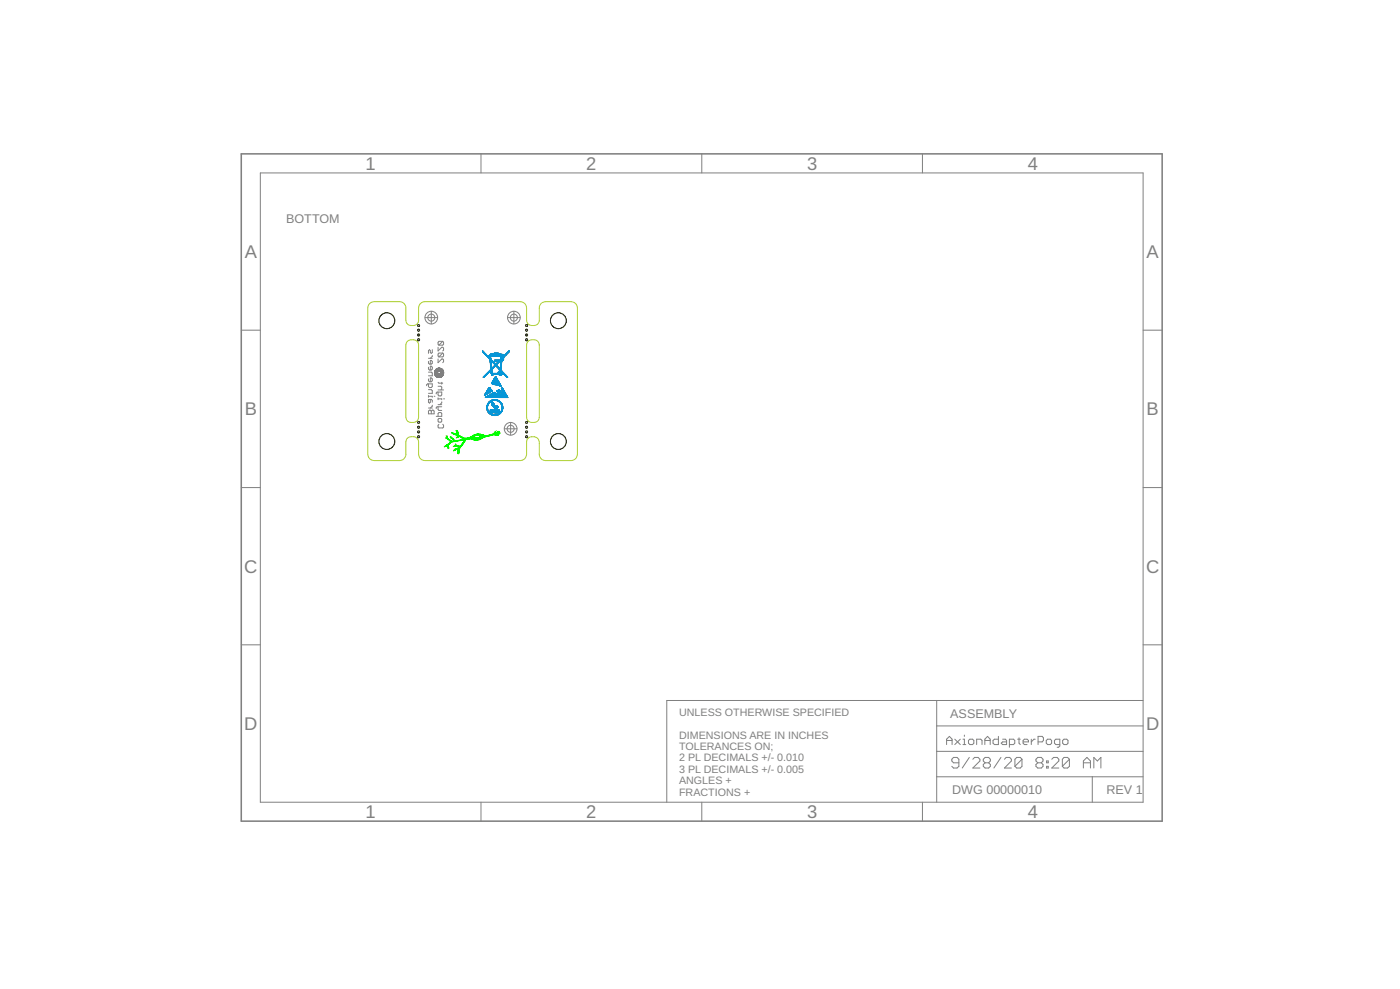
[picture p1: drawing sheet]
<svg xmlns="http://www.w3.org/2000/svg" width="210mm" height="148mm" viewBox="0 0 210 148" stroke-linecap="round" stroke-linejoin="round" font-family="sans-serif">
<defs><g id="words">
<g font-size="2.8" fill="#808080">
<text x="54.8" y="25.5">1</text>
<text x="87.9" y="25.5">2</text>
<text x="121" y="25.5">3</text>
<text x="154.1" y="25.5">4</text>
<text x="36.7" y="38.7">A</text>
<text x="171.9" y="38.7">A</text>
<text x="36.7" y="62.2">B</text>
<text x="171.9" y="62.2">B</text>
<text x="36.6" y="85.8">C</text>
<text x="171.8" y="85.8">C</text>
<text x="36.6" y="109.4">D</text>
<text x="171.8" y="109.4">D</text>
<text x="54.8" y="122.6">1</text>
<text x="87.9" y="122.6">2</text>
<text x="121" y="122.6">3</text>
<text x="154.1" y="122.6">4</text>
</g>
<g font-size="1.9" fill="#808080">
<text x="42.9" y="33.4">BOTTOM</text>
<text x="142.5" y="107.5">ASSEMBLY</text>
<text x="142.8" y="118.9">DWG 00000010</text>
<text x="165.9" y="118.9">REV 1</text>
</g>
<g font-size="1.6" fill="#808080">
<text x="101.8" y="107.2">UNLESS OTHERWISE SPECIFIED</text>
<text x="101.8" y="110.7">DIMENSIONS ARE IN INCHES</text>
<text x="101.8" y="112.4">TOLERANCES ON;</text>
<text x="101.8" y="114.1">2 PL DECIMALS +/- 0.010</text>
<text x="101.8" y="115.8">3 PL DECIMALS +/- 0.005</text>
<text x="101.8" y="117.5">ANGLES +</text>
<text x="101.8" y="119.2">FRACTIONS +</text>
</g>
</g></defs>
<g fill="none" stroke="#808080" stroke-width=".15">
<path d="M63.7 47.6h1.9M64.2 54.1v.3l.2 .1h.3l.1-.1v-.3l-.3-.1v.5M64.2 55v.3l.2 .1h.3l.1-.1v-.3l-.3-.1v.5M64.2 56.8v.2l.2 .2h.3l.1-.2v-.2l-.3-.2v.6M64.2 57.5v.4l.2 .2h.3l.1-.2v-.4h-.7l-.1 .3M64.2 59.2v.3M64.2 55.8h.5l.1 .1v.4h-.6M64.2 58.4h.5l.1 .1v.4h-.6M64.2 59.4h.6v.1M64.2 53.7h.6M64.5 59.8v.5l-.1 .1-.2-.1v-.5h.5l.1 .2v.3M64.7 46.6v1.9"/>
<path d="M64.8 52.4v.4l-.1 .1-.2-.1v-.3l-.1-.1-.2 .1v.4M64.8 53.3v.1l-.3 .3M65.1 59.4h.1M65.7 52v.6l.5-.6 .3 .2v.3l-.1 .1M65.7 53.8v.5l.5-.5 .3 .1v.3l-.1 .1M65.7 58.7v.5l.1 .1h.3l.1-.1v-.5h-.7l-.1 .3M65.7 59.6v.3M65.7 57.9h.4l.1 .1v.3l-.1 .1M65.7 59.8h.5v.1M65.7 58.4h.8M65.7 57.3l.1 .1h.6M66.2 57.3v.3"/>
<path d="M66.4 51.1l.1 .2v.3l-.1 .1h-.6M66.4 52.9l.1 .1v.3l-.1 .2h-.6M66.4 51.1h-.6l-.1 .2v.3l.1 .1M66.4 52.9h-.6l-.1 .1v.3l.1 .2M66.4 52.9l-.6 .6M66.4 51.1l-.6 .6M66.5 59.8h.2M76.1 47.6h1.9M77 46.6v1.9M64.2 61.6l.2-.2 .3 .2 .2-.2 .2 .2v.4h-.9zM64.2 61.1h.6M64.7 61.6v.4"/>
<path d="M64.8 60.7v.2l-.3 .2M65.4 62.4h.8v-.4l-.1-.2h-.3l-.1 .2v.4M65.7 60.9v.5l.1 .1h.4M65.7 60.6h.5M65.8 63.6l-.1 .1v.3l.1 .1h.6l.1-.1v-.3l-.1-.1M65.8 62.7h.3l.1 .1v.3l-.1 .1h-.3l-.1-.1v-.3zM66.2 60.2v.1l-.2 .3M66.2 60.9h-.7l-.1 .3M75.6 64.2h1.9M76.6 63.3v1.9"/>
<circle cx="64.7" cy="47.6" r=".95"/>
<circle cx="64.7" cy="47.6" r=".53"/>
<circle cx="77" cy="47.6" r=".95"/>
<circle cx="77" cy="47.6" r=".53"/>
<circle cx="76.6" cy="64.2" r=".95"/>
<circle cx="76.6" cy="64.2" r=".53"/>
</g>
<circle cx="79" cy="65.4" r=".15" fill="none" stroke="#afd134" stroke-width=".15"/>
<circle cx="79" cy="65.4" r=".15" fill="#fff" stroke="#000" stroke-width=".15"/>
<circle cx="79" cy="63.3" r=".15" fill="none" stroke="#afd134" stroke-width=".15"/>
<circle cx="79" cy="63.3" r=".15" fill="#fff" stroke="#000" stroke-width=".15"/>
<circle cx="79" cy="64" r=".15" fill="none" stroke="#afd134" stroke-width=".15"/>
<circle cx="79" cy="64" r=".15" fill="#fff" stroke="#000" stroke-width=".15"/>
<circle cx="79" cy="64.7" r=".15" fill="none" stroke="#afd134" stroke-width=".15"/>
<circle cx="79" cy="64.7" r=".15" fill="#fff" stroke="#000" stroke-width=".15"/>
<circle cx="83.7" cy="66.1" r="1.19" fill="none" stroke="#afd134" stroke-width=".15"/>
<circle cx="83.7" cy="66.1" r="1.19" fill="#fff" stroke="#000" stroke-width=".15"/>
<g fill="none" stroke="#afd134" stroke-width=".15">
<path d="M55.4 45.5l.7-.3h3.8a.94 .94 0 0 1 1 .9v1.9a.97 .97 0 0 0 .9 .8 .97 .97 0 0 0 1-.8v-1.9a.94 .94 0 0 1 .9-.9h14.3a.94 .94 0 0 1 1 .9v1.9a.97 .97 0 0 0 .9 .8 .97 .97 0 0 0 1-.8v-1.9a.94 .94 0 0 1 .9-.9h3.8a.94 .94 0 0 1 1 .9v22a.94 .94 0 0 1-1 .9h-3.8a.94 .94 0 0 1-.9-.9v-1.7a.96 .96 0 0 0-.9-1 .96 .96 0 0 0-1 .8v1.9a.94 .94 0 0 1-1 .9h-14.3a.94 .94 0 0 1-.9-.9v-1.9a.97 .97 0 0 0-1-.8 .97 .97 0 0 0-.9 .8v1.9a.94 .94 0 0 1-1 .9h-3.8a.94 .94 0 0 1-1-.9v-22zM61 51.2a1.02 1.02 0 0 1 1.8 .5v10.8a.97 .97 0 0 1-1 .8 .97 .97 0 0 1-.9-.8v-10.8zM79.1 51.2a1.02 1.02 0 0 1 1.8 .5v10.8a.97 .97 0 0 1-1 .8 .97 .97 0 0 1-.9-.8v-10.8z"/>
<circle cx="79" cy="50.9" r=".15"/>
</g>
<circle cx="79" cy="50.9" r=".15" fill="#fff" stroke="#000" stroke-width=".15"/>
<circle cx="79" cy="48.8" r=".15" fill="none" stroke="#afd134" stroke-width=".15"/>
<circle cx="79" cy="48.8" r=".15" fill="#fff" stroke="#000" stroke-width=".15"/>
<circle cx="79" cy="49.5" r=".15" fill="none" stroke="#afd134" stroke-width=".15"/>
<circle cx="79" cy="49.5" r=".15" fill="#fff" stroke="#000" stroke-width=".15"/>
<circle cx="79" cy="50.2" r=".15" fill="none" stroke="#afd134" stroke-width=".15"/>
<circle cx="79" cy="50.2" r=".15" fill="#fff" stroke="#000" stroke-width=".15"/>
<circle cx="62.8" cy="50.9" r=".15" fill="none" stroke="#afd134" stroke-width=".15"/>
<circle cx="62.8" cy="50.9" r=".15" fill="#fff" stroke="#000" stroke-width=".15"/>
<circle cx="62.8" cy="48.8" r=".15" fill="none" stroke="#afd134" stroke-width=".15"/>
<circle cx="62.8" cy="48.8" r=".15" fill="#fff" stroke="#000" stroke-width=".15"/>
<circle cx="62.8" cy="49.5" r=".15" fill="none" stroke="#afd134" stroke-width=".15"/>
<circle cx="62.8" cy="49.5" r=".15" fill="#fff" stroke="#000" stroke-width=".15"/>
<circle cx="62.8" cy="50.2" r=".15" fill="none" stroke="#afd134" stroke-width=".15"/>
<circle cx="62.8" cy="50.2" r=".15" fill="#fff" stroke="#000" stroke-width=".15"/>
<circle cx="62.8" cy="65.4" r=".15" fill="none" stroke="#afd134" stroke-width=".15"/>
<circle cx="62.8" cy="65.4" r=".15" fill="#fff" stroke="#000" stroke-width=".15"/>
<circle cx="62.8" cy="63.3" r=".15" fill="none" stroke="#afd134" stroke-width=".15"/>
<circle cx="62.8" cy="63.3" r=".15" fill="#fff" stroke="#000" stroke-width=".15"/>
<circle cx="62.8" cy="64" r=".15" fill="none" stroke="#afd134" stroke-width=".15"/>
<circle cx="62.8" cy="64" r=".15" fill="#fff" stroke="#000" stroke-width=".15"/>
<circle cx="62.8" cy="64.7" r=".15" fill="none" stroke="#afd134" stroke-width=".15"/>
<circle cx="62.8" cy="64.7" r=".15" fill="#fff" stroke="#000" stroke-width=".15"/>
<circle cx="83.7" cy="48" r="1.19" fill="none" stroke="#afd134" stroke-width=".15"/>
<circle cx="83.7" cy="48" r="1.19" fill="#fff" stroke="#000" stroke-width=".15"/>
<circle cx="58" cy="48" r="1.19" fill="none" stroke="#afd134" stroke-width=".15"/>
<circle cx="58" cy="48" r="1.19" fill="#fff" stroke="#000" stroke-width=".15"/>
<circle cx="58" cy="66.1" r="1.19" fill="none" stroke="#afd134" stroke-width=".15"/>
<circle cx="58" cy="66.1" r="1.19" fill="#fff" stroke="#000" stroke-width=".15"/>
<g fill="none" stroke="#808080" stroke-width=".15">
<path d="M39 25.9h132.4v94.3h-132.4zM72.1 23.1v2.8M105.2 23.1v2.8M138.3 23.1v2.8M36.2 49.5h2.8M65.2 55.8v.1M65.2 55.6v.5M65.2 55.5v.7M65.3 55.5v.7M65.3 55.4v.9M65.3 55.9v.4M65.3 55.4v.4"/>
<path d="M65.4 56.1v.3M65.4 55.4v.2M65.4 55.3v.3M65.4 56.2v.2M65.4 55.3v.2M65.4 55.7v.2M65.5 56.2v.2M65.5 55.3v.2M65.5 55.6v.4M65.5 56.3v.2M65.5 55.2v.3M65.5 55.6v.5"/>
<path d="M65.6 56.3v.2M65.6 55.2v.2M65.6 55.5v.6M65.6 55.5v.7M65.6 55.9v.3M65.6 55.5v.3M65.7 55.2v.2M65.7 56v.2M65.7 56.3v.2M65.7 55.5v.2M65.7 55.5v.1M65.7 55.2v.1"/>
<path d="M65.7 56.1v.1M65.7 56.4v.1M65.8 55.2v.1M65.8 56.1v.1M65.8 56.4v.1M65.9 56.4v.1M65.9 55.2v.1M65.9 56.1v.1M65.9 56v.2M66 55.2v.2M66 55.5v.1M66 56v.2"/>
<path d="M66 56.3v.2M66 55.5v.2M66 55.2l.1 .2M66 55.5l.1 .3M66.1 55.9l-.1 .3M66.1 55.2v.2M66.1 55.5v.7M66.1 56.3v.2M66.1 55.5v.6M66.1 55.2l.1 .3M66.1 55.6v.5M66.2 56.2l-.1 .3"/>
<path d="M66.2 55.3v.2M66.2 55.6v.4M66.2 56.2v.2M66.2 55.8v.1M66.3 55.3v.3M66.3 56.1v.3M66.3 55.4v.3M66.3 56v.3M66.3 55.4v.9M66.4 55.4v.9M66.4 55.5v.7M66.5 55.6v.5"/>
<path d="M171.4 49.5h2.8M36.2 73h2.8M171.4 73h2.8M36.2 96.6h2.8M171.4 96.6h2.8M140.4 116.4h31M140.4 104.9v15.3M140.4 112.6h31M140.4 108.8h31M141.9 111.5v-.8l.4-.4 .4 .4v.8M141.9 110.9h.8M143.2 110.7l.8 .8"/>
<path d="M143.8 114.3h-.8l-.3-.3v-.3l.3-.2h.5l.3 .2v1.1l-.3 .3h-.5l-.3-.3M144 110.7l-.8 .8M144.4 110.7h.2v.8M144.4 111.5h.4M144.6 110.1v.2M145.2 110.9l.2-.2h.4l.2 .2v.4l-.2 .2h-.4l-.2-.2zM145.3 113.5l-1 1.6M145.9 113.7l.2-.2h.5l.3 .2v.3l-1 1.1h1M146.4 111.5v-.8h.6l.2 .2v.6M147.7 110.9h.8M147.7 111.5v-.8l.4-.4 .4 .4v.8M147.7 114.3l-.3-.3v-.3l.3-.2h.5l.3 .2v.3l-.3 .3"/>
<path d="M147.7 114.3l-.3 .2v.3l.3 .3h.5l.3-.3v-.3l-.3-.2M147.7 114.3h.5M149.7 110.3v1.2h-.6l-.2-.2v-.4l.2-.2h.6M150.1 113.5l-1.1 1.6M150.3 110.7h.4l.2 .2v.6h-.6l-.2-.2 .2-.2h.6M150.6 113.7l.3-.2h.5l.2 .2v.3l-1 1.1h1M151.3 111.5h.7l.1-.2v-.4l-.1-.2h-.7v1.3M152.6 110.7h.4M152.8 110.5v.8l.2 .2M153.2 113.7v1.1l-.2 .3h-.6l-.2-.3M153.2 113.7l-.2-.2h-.6l-.2 .2v1.1M153.2 113.7l-1 1.1"/>
<path d="M153.4 111.1h.8v-.2l-.2-.2h-.4l-.2 .2v.4l.2 .2h.4M154.6 110.7v.8M155.2 110.7h-.2l-.4 .4M155.6 114.3l-.3 .2v.3l.3 .3h.5l.3-.3v-.3l-.3-.2M155.6 114.3l-.3-.3v-.3l.3-.2h.5l.3 .2v.3l-.3 .3M155.6 114.3h.5M155.6 111.1h.7l.1-.2v-.4l-.1-.2h-.7v1.2M156.9 110.9l.2-.2h.4l.2 .2v.4l-.2 .2h-.4l-.2-.2zM156.9 114.8h.3v.3h-.3zM156.9 114h.3v.3h-.3zM157.7 113.7l.3-.2h.5l.2 .2v.3l-1 1.1h1M158.9 111.5h-.6l-.2-.2v-.4l.2-.2h.6v1.1l-.2 .2h-.2"/>
<path d="M159.3 110.9l.2-.2h.4l.2 .2v.4l-.2 .2h-.4l-.2-.2zM160.3 113.7v1.1l-.2 .3h-.6l-.2-.3M160.3 113.7l-.2-.2h-.6l-.2 .2v1.1M160.3 113.7l-1 1.1M162.4 114.3h1.1M162.4 115.1v-1.1l.6-.5 .5 .5v1.1M163.8 116.4v3.8M164 115.1v-1.6l.5 .5 .6-.5v1.6M171.4 104.9h-71.4v15.3M72.1 120.2v2.8M105.2 120.2v2.8M138.3 120.2v2.8"/>
</g>
<path d="M36.2 23.1h138v99.9h-138z" fill="none" stroke="#808080" stroke-width=".23"/>
<g fill="none" stroke="#0696d7" stroke-width=".15">
<path d="M72.3 52.7h.2M72.3 52.6h.1M72.4 52.6h.1M72.4 52.7h.1M72.4 52.8h.2M72.5 52.8h.1M72.5 52.8l.1 .1M72.5 56.4h.2M72.5 52.9h.2M72.6 56.5h-.2M72.6 52.9h.1M72.6 53h.2"/>
<path d="M72.6 56.5h-.1M72.6 59.2h.1M72.7 56.4l-.2 .1M72.7 53h.1M72.7 56.3h.1M72.7 53.1h.2M72.7 56.4h-.1M72.7 59h.3M72.7 59.5h3.4M72.8 56.3h-.2M72.8 59.5h3.3M72.8 59.2h-.2"/>
<path d="M72.8 53.1h.1M72.8 53.2h.2M72.8 58.9h.5M72.8 56.1h.2M72.8 59.1l-.1 .1M72.9 53.2h.1M72.9 59.5h3.2M72.9 56.2h-.2M72.9 53.3h.1M72.9 59.1h-.2M72.9 58.7h.6M72.9 53.3h.2"/>
<path d="M73 56.1l-.2 .1M73 59.5v.1M73 59.4h3.1M73 53.3h.1M73 59.1h-.3M73 53.4h.2M73 59.4h1.6M73 56.1h-.1M73 55.9h.2M73 58.5h.8M73.1 56h-.2M73.1 53.4l.1 .1"/>
<path d="M73.1 59.4h1.3M73.1 58.5h.6M73.1 59.5v.1M73.1 58.4h.6M73.1 53.5h.2M73.1 59h-.4M73.1 59.3h1.2M73.1 58.4h.5M73.2 55.9l-.2 .1M73.2 58.3h.4M73.2 55.8h.1M73.2 53.6h.1"/>
<path d="M73.2 58.9l-.4 .1M73.2 58.3h.3M73.2 55.9h-.2M73.2 53.6h.2M73.2 59.3h1.1M73.2 58.9h-.4M73.2 58.2h.3M73.3 55.8l-.2 .1M73.3 53.6h.1M73.3 58.1h.2M73.3 53.7h.3M73.3 59.2h1"/>
<path d="M73.3 58.1h.1M73.3 55.8h-.2M73.3 53.3h2.2M73.3 55.6h.1M73.3 58.8l-.5 .1M73.4 55.7l-.2 .1M73.4 53.7h.2M73.4 55.7h-.2M73.4 53.8h.2M73.4 59.2h.7M73.4 55.6l-.1 .1M73.4 53.8l.2 .1"/>
<path d="M73.4 53.6h.2M73.4 53.5h.2M73.4 53.4h.2M73.4 58.8h-.5M73.5 53.9h.2M73.5 53.1h.4M73.5 59.1h.6M73.5 55.6h-.2M73.5 55.4h.2M73.5 54.1h.1M73.5 54l.3 .1M73.5 54h.2"/>
<path d="M73.5 54.4h.1M73.5 54.3h.1M73.5 54.2h.1M73.5 58.8h-.6M73.5 55.5l-.1 .1M73.5 54.6h.2M73.5 54.6h.1M73.5 54.5h.1M73.6 55.4h.1M73.6 54.9h.1M73.6 54.8h.1M73.6 54.7h.1"/>
<path d="M73.6 54.6h.1M73.6 55.5h-.2M73.6 55.2h.1M73.6 55.1h.1M73.6 55h.1M73.6 53.2h-.2M73.6 55.3h.2M73.6 55.2h.3M73.6 55.6h.1M73.6 55.5h.1M73.6 53h1.5M73.6 59h.5"/>
<path d="M73.6 55.9h1.3M73.6 55.9h1.2M73.6 55.9h.2M73.6 55.8h.2M73.6 55.8h.1M73.6 55.7h.1M73.6 53.2h.3M73.6 53h1.4M73.6 58.7h-.7M73.7 56h1.2M73.7 59h.4M73.7 60h1"/>
<path d="M73.7 56h1.3M73.7 54.1h.1M73.7 59.5v.1M73.7 56.2h.2M73.7 56.1h.2M73.7 58.7h-.7M73.7 57.4h1.2M73.7 55.5h-.3M73.7 54.1h.2M73.7 57.4l1.3 .1M73.7 54.1l.2 .1M73.7 59h.6"/>
<path d="M73.7 57.3h1.2M73.7 59.9h.9M73.8 55.3h-.2M73.8 54.2h.1M73.8 57.3h1M73.8 55.1h.1M73.8 58.6h-.8M73.8 57.5h1.2M73.8 58.9h.5M73.8 57.2h1M73.8 55.2l-.2 .1M73.8 54.2l.2 .1"/>
<path d="M73.8 57.5l1.2 .1M73.9 54.3h.1M73.9 53.2h-.5M73.9 57.1h.8M73.9 58.9h.4M73.9 59.9h.6M73.9 55.2h-.2M73.9 54.3l.2 .1M73.9 57.6h1.1M73.9 57h.8M73.9 58.9h.3M74 54.4h.1"/>
<path d="M74 57h.7M74 55.1h-.2M74 54.9h.1M74 57.6h1M74 56.9h.6M74 53.1h-.4M74 58.8h.2M74 55.1h-.1M74 52.9h.7M74 54.5h.2M74 56.8h.6M74.1 55h-.2"/>
<path d="M74.1 56.8h.4M74.1 54.5h.2M74.1 58.8h.1M74.1 56.7h.4M74.1 54.8h.2M74.1 54.6h.2M74.1 54.1h.8M74.1 54.1h.9M74.1 54h.9M74.1 54h.7M74.1 59.1h-.6M74.1 54.8h.4"/>
<path d="M74.1 54.2h.8M74.1 53.1h.6M74.1 52.9h.6M74.1 57.6h.1M74.1 56.6h.4M74.2 54.9h-.2M74.2 54.7h.2M74.2 54.6h.2M74.2 57.6l.9 .1M74.2 56.6h.2M74.2 56.5h.2M74.2 59.1h.1"/>
<path d="M74.2 57.6l.1 .1M74.3 56.5h.1M74.3 54.8h-.2M74.3 59h.1M74.3 56.4l.1 .1M74.3 59.1h.1M74.3 56.4h.1M74.3 59.2h-1M74.4 54.8h.1M74.4 59.1h.1M74.4 59.2h.1M74.4 54.9h.2"/>
<path d="M74.4 59.4h.2M74.4 54.6l-.2 .1M74.4 59.2l.1 .1M74.4 59.3h.1M74.4 59.1h.3M74.4 58.6h.2M74.5 54.9h.1M74.5 54.5h.1M74.5 58.7h.2M74.5 57.7h.1M74.5 54.6h-.2M74.5 59.1h-.2"/>
<path d="M74.5 58.5h.1M74.5 55h.2M74.5 54.5h-.1M74.5 59h.1M74.6 55h.1M74.6 55.1h.2M74.6 54.5h-.2M74.6 54.3h.1M74.6 58.7h.1M74.6 57.7h.5M74.6 54.3h.2M74.6 58.8h.2"/>
<path d="M74.6 54.4h-.1M74.6 58.5h.1M74.7 59.4h1.4M74.7 59.1h.1M74.7 58.5h.1M74.7 55.1h.1M74.7 59.2h.1M74.7 58.9h.1M74.7 58.8h.1M74.7 58.6h.1M74.7 55.9h.1M74.7 55.8h.1"/>
<path d="M74.7 55.8h.2M74.7 55.2h.2M74.7 54.4h-.2M74.7 59.2h.2M74.7 54.3l-.1 .1M74.7 59.4h.3M74.7 59.3h.2M74.7 59.2l.2 .1M74.7 58.9l.1 .1M74.7 58.5h.2M74.7 56.1h.6M74.7 55.7h.7"/>
<path d="M74.7 59h.2M74.7 58.4h.1M74.8 55.7h.5M74.8 53.1h.4M74.8 59.5v.1M74.8 59.1h.1M74.8 59h.1M74.8 58.7h.1M74.8 58.6h.1M74.8 58.5h.1M74.8 56.1h.4M74.8 56.1h.5"/>
<path d="M74.8 55.2h.1M74.8 59.2h.1M74.8 58.7h.2M74.8 55.6h.5M74.8 58.4h.1M74.8 57.7h.3M74.8 55.3h.2M74.8 54.2l-.1 .1M74.8 56.2h.4M74.8 55.3h.3M74.8 57.7l.3 .1M74.9 58.5h.1"/>
<path d="M74.9 55.4h.2M74.9 58.9h.1M74.9 58.8h.1M74.9 58.7h.1M74.9 55.9h.2M74.9 55.8h.2M74.9 54.1l-.8 .1M74.9 55.6h.3M74.9 53.1h.6M74.9 57.8h.2M75 56h.1M75 55.7l-.3 .1"/>
<path d="M75 54h.1M75 58.9h-.1M75 58.7h-.2M75 57.8h.1M75 55.5h.2M75 55.5h.1M75 55.4h.1M75 58.6h-.1M75 55.8h.1M75 55.3h.1M75 55.2h.1M75 53.9h.5"/>
<path d="M75 59.3h.1M75 57.9h.1M75 55.1h.1M75 59.2h.1M75 55h.1M75 54.9h.2M75 54.8h.2M75 53.1h.5M75 59.1h.1M75 59.1h.9M75.1 56h.2M75.1 54.8h.1"/>
<path d="M75.1 54.7h.1M75.1 54h-.2M75.1 59.2l-.1 .1M75.1 55.7l.3 .1M75.1 54.6h.1M75.1 54.5h.1M75.1 54.4h.1M75.1 54.3h.1M75.1 53.8h.2M75.1 53.2h.4M75.1 59.3l.9 .1M75.1 54.2h.1"/>
<path d="M75.1 54.1h.1M75.1 59.3h.9M75.1 54h.1M75.1 53.6h.4M75.1 59.2l.9 .1M75.1 59.2h.9M75.1 59.2h.8M75.1 55.8h.3M75.1 59.1h.8M75.2 55.9h.2M75.2 55.8h.3M75.2 53.5h.1"/>
<path d="M75.2 53.4h.1M75.2 59.1h.7M75.2 58.2h.2M75.2 55.9h.3M75.2 55.8l.3 .1M75.2 59h.6M75.2 58.2l.2 .1M75.2 54.4h-.1M75.2 58.3h.2M75.2 58.1h.1M75.2 54.2l-.1 .1M75.2 58.9h.6"/>
<path d="M75.2 58.8h.5M75.2 58.4h.3M75.3 58.7h.4M75.3 58.4h.2M75.3 53.5h-.1M75.3 58.7h.3M75.3 58.5h.2M75.3 58.1h.1M75.3 53.7l-.2 .1M75.3 53.1h.1M75.3 58.6h.3M75.3 58.5h.3"/>
<path d="M75.3 56h-.2M75.4 53.7h-.3M75.4 53.8h.1M75.4 53.7h.1M75.4 53.5h.1M75.4 55.9l.2 .1M75.4 55.9h.2M75.5 53.4h-2.2M75.5 56h.1M75.5 53.9l-.5 .1M75.5 53.7h-.4M75.5 53.3h-2.2"/>
<path d="M75.5 56h.2M75.5 53.5h-.1M75.5 53.3h.2M75.6 56.1h.1M75.6 53.4l-.2 .1M75.6 53.3h.1M75.6 56.1l.2 .1M75.6 56.2h.2M75.6 53.4h-.1M75.7 53.4h-.2M75.7 56.2h.2M75.7 56.3h.2"/>
<path d="M75.7 53.1h.2M75.8 56.3h.1M75.8 53.3h-.2M75.8 53.1h.1M75.8 56.3h.2M75.8 56.4h.2M75.8 53.2h-.2M75.9 53.2h-.2M75.9 56.4h.1M75.9 56.4l.2 .1M75.9 53h.1M75.9 56.5h.2"/>
<path d="M76 53.1h-.2M76 56.5h.1M76 53h-.2M76.1 53h-.2M76.1 52.8h.1M76.1 52.9h-.1M76.2 52.9h-.2M76.2 52.8l-.2 .1M76.2 52.7h.1M76.2 52.6h.1M76.3 52.8h-.2M76.3 52.7h-.2"/>
<path d="M76.3 52.6h.1M76.3 52.7h-.1M76.3 52.5v.1M73 61.3h.1M73 61.2h.1M73 61.1h.1M73 61h.1M73 60.9h.1M73 60.8h.1M73 61.4h.1M73 61.3l.1 .1M73 60.7h.1"/>
<path d="M73 61.4h.2M73 60.7h.2M73.1 61.5h.1M73.1 60.6h.1M73.1 61.6h.1M73.1 60.5h.1M73.1 61.6h.2M73.1 60.8h-.1M73.2 61.7h.1M73.2 60.7h-.2M73.2 60.4h.1M73.2 60.6h-.1"/>
<path d="M73.2 61.8h.2M73.2 60.3h.2M73.3 61.8h.1M73.3 60.5h-.2M73.3 60.5h-.1M73.3 61.9h.2M73.3 60.4h-.1M73.4 60.2h.1M73.4 62h.2M73.4 60.3h-.2M73.4 60.3h-.1M73.5 62h.2"/>
<path d="M73.5 61.8h.1M73.5 61.7h.1M73.5 61.8h.3M73.5 61.5h.1M73.5 61.4h.2M73.5 60.2h-.2M73.5 62.1h.3M73.6 62.1h.3M73.6 61.7h-.1M73.6 61.6h.1M73.6 60.2h-.2M73.6 60h.4"/>
<path d="M73.7 61.8h.1M73.7 61.5h.1M73.7 62.1h.3M73.7 60.1h-.3M73.7 62.2h1M73.7 61.6h-.2M73.7 60.6h.4M73.7 60.3h.2M73.7 60.2h.2M73.7 60.2h.1M73.7 60.5h.4M73.7 60.5h.3"/>
<path d="M73.7 60.4h.3M73.7 60.1h-.2M73.8 60.7h.3M73.8 60.7h.4M73.8 62.2h.7M73.8 61.8h.1M73.8 61.7h.1M73.8 61.6h.3M73.8 61.5h.1M73.8 61.4h.1M73.9 60.7l.3 .1M73.9 60.8h.3"/>
<path d="M73.9 60h-.4M73.9 60.9h.3M74 60.9h.3M74 60.9l.3 .1M74 62.3h.3M74 61h.3M74.1 61.8h.1M74.1 61.7h.1M74.1 61.5h.1M74.1 61.4h.1M74.1 61h.6M74.1 61.1h.5"/>
<path d="M74.1 61.6h-.3M74.1 61.1h.4M74.1 61.2h.4M74.2 61.2h.3M74.2 61.2h.2M74.2 61.8h.1M74.2 61.7h.1M74.2 61.6h.1M74.2 61.8h.3M74.2 61.6h.3M74.2 61.3h.2M74.3 61.3h.1"/>
<path d="M74.3 61.4h.1M74.3 61.5h.1M74.4 61h.3M74.4 62.1h.3M74.4 61.8h.1M74.4 60.9h.3M74.4 61.6h.1M74.4 60.9h.2M74.4 61.7h.1M74.4 60.8h.2M74.4 60.8h.1M74.4 60h.3"/>
<path d="M74.5 60h.3M74.5 61.8h.1M74.6 61.8h.1M74.6 61.6h.1M74.6 61.5h.1M74.6 61.7h.1M74.6 61.6h.3M74.6 61.4h.3M74.6 60.1h.3M74.6 61.7h.3M74.7 61.8h-.1M74.7 61.7h-.1"/>
<path d="M74.7 61.5h-.1M74.7 61.4h.2M74.7 60.1h.3M74.7 61h-.4M74.8 62h.1M74.8 62.1h-.3M74.8 60.2h.2M74.8 61.8h.1M74.8 61.7h.1M74.8 61.6h.1M74.8 61.5h.1M74.8 62.1h-.2"/>
<path d="M74.9 60.2h.2M74.9 62h-.2M74.9 60.3h.2M75 61.8h.1M75 60.3h.1M75 62h-.2M75 60.4h.2M75 61.9h-.2M75 61.7h.2M75.1 60.4h.1M75.1 61.9h-.2M75.1 61.7h.1"/>
<path d="M75.1 60.5h.1M75.1 61.6h.1M75.1 61.6h.2M75.1 60.6h.2M75.1 60.5h.2M75.2 61.8h-.2M75.2 61.6h.1M75.2 60.6h.1M75.2 61.5h.1M75.2 61.7h-.1M75.2 60.7h.1M75.2 61.4h.1"/>
<path d="M75.2 60.7l.2 .1M75.2 61.3h.2M75.2 60.8h.2M75.3 61.3h.1M75.3 61.2h.1M75.3 60.9h.1M75.3 61.1h.1M75.3 61h.1M75.3 61.5h-.1M75.3 61.4h-.1M75.4 61.3l-.2 .1"/>
</g>
<g fill="#0f0" stroke="#0f0" stroke-width=".15">
<path d="M68.7 68v-.1z"/>
<path d="M68.7 67.9h.1z"/>
<path d="M68.7 67.9l.1-.1z"/>
<path d="M68.7 67.8h.1z"/>
<path d="M68.7 67.8l.1-.1z"/>
<path d="M68.7 67.7h.1z"/>
<path d="M68.7 67.6h.1z"/>
<path d="M68.7 67.6l.1-.1z"/>
<path d="M68.7 67.5h.1z"/>
<path d="M68.7 67.5l.1-.1z"/>
<path d="M68.7 67.4h.1z"/>
<path d="M68.6 67.4h.2z"/>
<path d="M68.6 67.4h.3z"/>
<path d="M68.6 67.4l.3-.1z"/>
<path d="M68.1 67.5h.1z"/>
<path d="M68.1 67.5l.1-.1z"/>
<path d="M68.1 67.4h.1z"/>
<path d="M68.5 67.3h.4z"/>
<path d="M68.1 67.4h.2z"/>
<path d="M68.2 67.4l.7-.1z"/>
<path d="M68.2 67.4l.7-.2z"/>
<path d="M68.1 67.4l.8-.2z"/>
<path d="M68.1 67.3l.8-.1z"/>
<path d="M68.2 67.3l.7-.1z"/>
<path d="M68.3 67.3l.6-.2z"/>
<path d="M68.4 67.2l.5-.1z"/>
<path d="M68.5 67.2l.4-.1z"/>
<path d="M68.6 67.1h.4z"/>
<path d="M68.7 67.1h.3z"/>
<path d="M68.7 67.1l.3-.1z"/>
<path d="M68.8 67h.2z"/>
<path d="M68.8 67h.3z"/>
<path d="M68.8 67l.3-.1z"/>
<path d="M68.8 66.9h.4z"/>
<path d="M68.7 66.9l.5-.1z"/>
<path d="M67.2 67.2h.1z"/>
<path d="M69 66.8h.2z"/>
<path d="M68.7 66.9h.2z"/>
<path d="M67.2 67.1l.1 .1z"/>
<path d="M68.6 66.9l.2-.1z"/>
<path d="M67.2 67.1h.1z"/>
<path d="M69.1 66.8l.2-.1z"/>
<path d="M68.6 66.8h.2z"/>
<path d="M69.1 66.7h.2z"/>
<path d="M68.5 66.8h.2z"/>
<path d="M69.2 66.7h.1z"/>
<path d="M68.4 66.8h.3z"/>
<path d="M67.2 67.1l.1-.1z"/>
<path d="M68 66.9l.6-.1z"/>
<path d="M67.2 67h.1z"/>
<path d="M69.2 66.7l.1-.1z"/>
<path d="M69.2 66.6h.1z"/>
<path d="M68.2 66.8l.4-.1z"/>
<path d="M69.2 66.6h.2z"/>
<path d="M68.3 66.8l.2-.1z"/>
<path d="M67.1 67h.1z"/>
<path d="M69.2 66.6l.2-.1z"/>
<path d="M69.3 66.6l.1-.1z"/>
<path d="M68.3 66.7h.2z"/>
<path d="M67.1 67l.1-.1z"/>
<path d="M69.3 66.5h.1z"/>
<path d="M67.1 66.9h.1z"/>
<path d="M68.3 66.7h.1z"/>
<path d="M69.3 66.5l.1-.1z"/>
<path d="M68.3 66.7l.1-.1z"/>
<path d="M69.3 66.4h.2z"/>
<path d="M68.3 66.6h.1z"/>
<path d="M67.1 66.8l.1 .1z"/>
<path d="M69.4 66.4h.1z"/>
<path d="M67.1 66.8h.1z"/>
<path d="M66.7 66.9l.1-.1z"/>
<path d="M69.4 66.4l.1-.1z"/>
<path d="M67 66.8h.2z"/>
<path d="M66.7 66.8h.2z"/>
<path d="M69.4 66.3h.1z"/>
<path d="M66.8 66.8l.4-.1z"/>
<path d="M69.4 66.3h.2z"/>
<path d="M71.5 65.9h.3z"/>
<path d="M71.4 65.9l.5-.1z"/>
<path d="M69.5 66.3h.1z"/>
<path d="M66.9 66.7h.3z"/>
<path d="M71.3 65.9l.7-.1z"/>
<path d="M69.5 66.3l.1-.1z"/>
<path d="M71.2 65.9l.9-.1z"/>
<path d="M69.5 66.2h.1z"/>
<path d="M67 66.7h.2z"/>
<path d="M71.2 65.9l.9-.2z"/>
<path d="M67 66.7l.2-.1z"/>
<path d="M71.1 65.9l1.1-.2z"/>
<path d="M67 66.6h.3z"/>
<path d="M69.5 66.2l.1-.1z"/>
<path d="M71 65.9l1.3-.2z"/>
<path d="M69.5 66.1h.2z"/>
<path d="M67.1 66.6h.3z"/>
<path d="M74.5 65.2h.2z"/>
<path d="M71 65.9l1.3-.3z"/>
<path d="M69.6 66.1h.1z"/>
<path d="M67.1 66.6l.3-.1z"/>
<path d="M74.4 65.2h.3z"/>
<path d="M71 65.8l1.4-.2z"/>
<path d="M67.2 66.5h.2z"/>
<path d="M70.9 65.8l1.5-.2z"/>
<path d="M67.3 66.5h.1z"/>
<path d="M74.3 65.2l.4-.1z"/>
<path d="M70.9 65.8l1.6-.3z"/>
<path d="M67.3 66.5l.1-.1z"/>
<path d="M70.8 65.8l1.8-.3z"/>
<path d="M69.6 66h.1z"/>
<path d="M67.4 66.4h.1z"/>
<path d="M70.8 65.8l1.9-.4z"/>
<path d="M74.2 65.2l.5-.1z"/>
<path d="M70.8 65.8l2.1-.4z"/>
<path d="M74.2 65.2l.5-.2z"/>
<path d="M70.7 65.8l2.4-.5z"/>
<path d="M74.1 65.1l.7-.1z"/>
<path d="M71.8 65.6l1.7-.3z"/>
<path d="M70.7 65.8l.7-.2z"/>
<path d="M69.6 66l.2-.1z"/>
<path d="M67.4 66.4l.1-.1z"/>
<path d="M74.1 65.1l.8-.1z"/>
<path d="M71.8 65.5l2.1-.3z"/>
<path d="M70.7 65.7l.6-.1z"/>
<path d="M69.6 65.9h.2z"/>
<path d="M67.4 66.3h.1z"/>
<path d="M74 65.1l.9-.1z"/>
<path d="M71.9 65.5l2.1-.4z"/>
<path d="M70.6 65.7l.6-.1z"/>
<path d="M71.9 65.5l3.1-.6z"/>
<path d="M70.5 65.7l.7-.1z"/>
<path d="M67.5 66.3h.1z"/>
<path d="M72 65.4l3-.5z"/>
<path d="M68.9 66l2.2-.4z"/>
<path d="M73.4 65.2l1.6-.3z"/>
<path d="M72 65.4l1-.1z"/>
<path d="M67.5 66.2l3.6-.6z"/>
<path d="M74.7 64.9h.3z"/>
<path d="M73.6 65.1l1-.2z"/>
<path d="M72 65.4l.8-.1z"/>
<path d="M74.8 64.9h.1z"/>
<path d="M73.8 65.1l.8-.2z"/>
<path d="M72 65.4l.7-.1z"/>
<path d="M69.4 65.8l1.6-.2z"/>
<path d="M67.5 66.2l1.5-.2z"/>
<path d="M73.9 65l.7-.1z"/>
<path d="M72.1 65.4l.6-.2z"/>
<path d="M69.5 65.8l1.5-.2z"/>
<path d="M68.1 66.1l.4-.1z"/>
<path d="M67.5 66.2l.4-.1z"/>
<path d="M74 65l.6-.1z"/>
<path d="M72 65.3l.6-.1z"/>
<path d="M69.5 65.8l1.5-.3z"/>
<path d="M68.1 66.1l.2-.1z"/>
<path d="M67.5 66.1h.3z"/>
<path d="M68.1 66h.1z"/>
<path d="M67.5 66.1h.2z"/>
<path d="M74 64.9l.6-.1z"/>
<path d="M74.1 64.9l.5-.1z"/>
<path d="M72 65.3l.5-.1z"/>
<path d="M69.5 65.7l1.5-.2z"/>
<path d="M74.1 64.9l.6-.1z"/>
<path d="M70.3 65.6l.7-.1z"/>
<path d="M69.5 65.7l.5-.1z"/>
<path d="M67.5 66.1h.1z"/>
<path d="M74.1 64.9l.7-.2z"/>
<path d="M71.9 65.3l.5-.1z"/>
<path d="M70.4 65.5l.6-.1z"/>
<path d="M69.5 65.7l.3-.1z"/>
<path d="M67.5 66.1l.1-.1z"/>
<path d="M70.5 65.5l.5-.1z"/>
<path d="M69.4 65.7l.3-.1z"/>
<path d="M67.5 66h.1z"/>
<path d="M74.1 64.8l.7-.1z"/>
<path d="M71.8 65.2h.5z"/>
<path d="M70.6 65.5l.4-.1z"/>
<path d="M69.4 65.7l.2-.1z"/>
<path d="M71.8 65.2l.5-.1z"/>
<path d="M70.7 65.4h.3z"/>
<path d="M74.5 64.7h.3z"/>
<path d="M74.2 64.8l.3-.1z"/>
<path d="M71.7 65.2h.6z"/>
<path d="M70.7 65.4l.4-.1z"/>
<path d="M69.4 65.7l.1-.1z"/>
<path d="M74.6 64.7l.2-.1z"/>
<path d="M74.2 64.7h.3z"/>
<path d="M71.6 65.2l.6-.1z"/>
<path d="M70.7 65.4l.5-.1z"/>
<path d="M69.3 65.6h.2z"/>
<path d="M67.4 66h.1z"/>
<path d="M74.7 64.6h.1z"/>
<path d="M70.8 65.4l.4-.1z"/>
<path d="M69.3 65.6h.1z"/>
<path d="M70.8 65.3l1.4-.2z"/>
<path d="M74.3 64.7l.2-.1z"/>
<path d="M70.8 65.3l1.3-.2z"/>
<path d="M70.9 65.3l1.2-.2z"/>
<path d="M69.2 65.6h.2z"/>
<path d="M74.3 64.6h.2z"/>
<path d="M70.9 65.3l1.1-.3z"/>
<path d="M69.2 65.6l.1-.1z"/>
<path d="M71 65.2l.9-.2z"/>
<path d="M69.2 65.5h.1z"/>
<path d="M71.1 65.2l.7-.2z"/>
<path d="M69.1 65.5h.2z"/>
<path d="M67.2 65.8l.1 .1z"/>
<path d="M71.2 65.1l.5-.1z"/>
<path d="M67.2 65.8h.1z"/>
<path d="M71.3 65.1l.3-.1z"/>
<path d="M69.1 65.5h.1z"/>
<path d="M69.1 65.5l.1-.1z"/>
<path d="M69 65.4h.2z"/>
<path d="M67.1 65.8h.1z"/>
<path d="M68.4 65.6l.2-.1z"/>
<path d="M69 65.4h.1z"/>
<path d="M68.5 65.5h.1z"/>
<path d="M67.1 65.8l.1-.1z"/>
<path d="M68.5 65.5h.2z"/>
<path d="M67.7 65.6h.1z"/>
<path d="M68.9 65.4h.2z"/>
<path d="M68.5 65.5l.2-.1z"/>
<path d="M67.1 65.7h.1z"/>
<path d="M68.9 65.4h.1z"/>
<path d="M68.6 65.4h.2z"/>
<path d="M67.6 65.6h.2z"/>
<path d="M68.6 65.4l.4-.1z"/>
<path d="M67.6 65.6h.1z"/>
<path d="M67 65.7h.1z"/>
<path d="M68.7 65.4l.3-.1z"/>
<path d="M68.7 65.3h.2z"/>
<path d="M67.6 65.6l.1-.1z"/>
<path d="M67 65.7l.1-.1z"/>
<path d="M67.5 65.5h.2z"/>
<path d="M66.9 65.6h.2z"/>
<path d="M67.5 65.5h.1z"/>
<path d="M66.9 65.6h.1z"/>
<path d="M68.7 65.3l.1-.1z"/>
<path d="M68.6 65.3l.2-.1z"/>
<path d="M68.6 65.2h.2z"/>
<path d="M67 65.5h.1z"/>
<path d="M68.5 65.2h.2z"/>
<path d="M67 65.5l.1-.1z"/>
<path d="M68.5 65.2l.2-.1z"/>
<path d="M67 65.4h.1z"/>
<path d="M68.4 65.2h.2z"/>
<path d="M68.4 65.2l.2-.1z"/>
<path d="M68.3 65.1h.3z"/>
<path d="M66.9 65.4h.1z"/>
<path d="M68.3 65.1l.3-.1z"/>
<path d="M68.5 65h.1z"/>
<path d="M68.2 65.1h.3z"/>
<path d="M68.2 65.1l.2-.1z"/>
<path d="M68.5 65h.2z"/>
<path d="M68.1 65.1l.2-.1z"/>
<path d="M68.5 65l.2-.1z"/>
<path d="M68.1 65h.2z"/>
<path d="M68.5 64.9h.2z"/>
<path d="M68.1 65h.1z"/>
<path d="M68 65h.2z"/>
<path d="M67.9 65l.2-.1z"/>
<path d="M68.5 64.9l.2-.1z"/>
<path d="M68.5 64.8h.2z"/>
<path d="M67.9 64.9h.2z"/>
<path d="M68.5 64.8h.1z"/>
<path d="M67.9 64.9h.1z"/>
<path d="M67.8 64.9h.2z"/>
<path d="M68.5 64.8l.1-.1z"/>
<path d="M67.8 64.9h.1z"/>
<path d="M68.5 64.7h.1z"/>
<path d="M68.5 64.7l.1-.1z"/>
<path d="M68.5 64.6h.1z"/>
<path d="M68.4 64.6h.1z"/>
<path d="M68.4 64.6l.1-.1z"/>
<path d="M68.4 64.5h.1z"/>
</g>
<use href="#words"/>
</svg>
